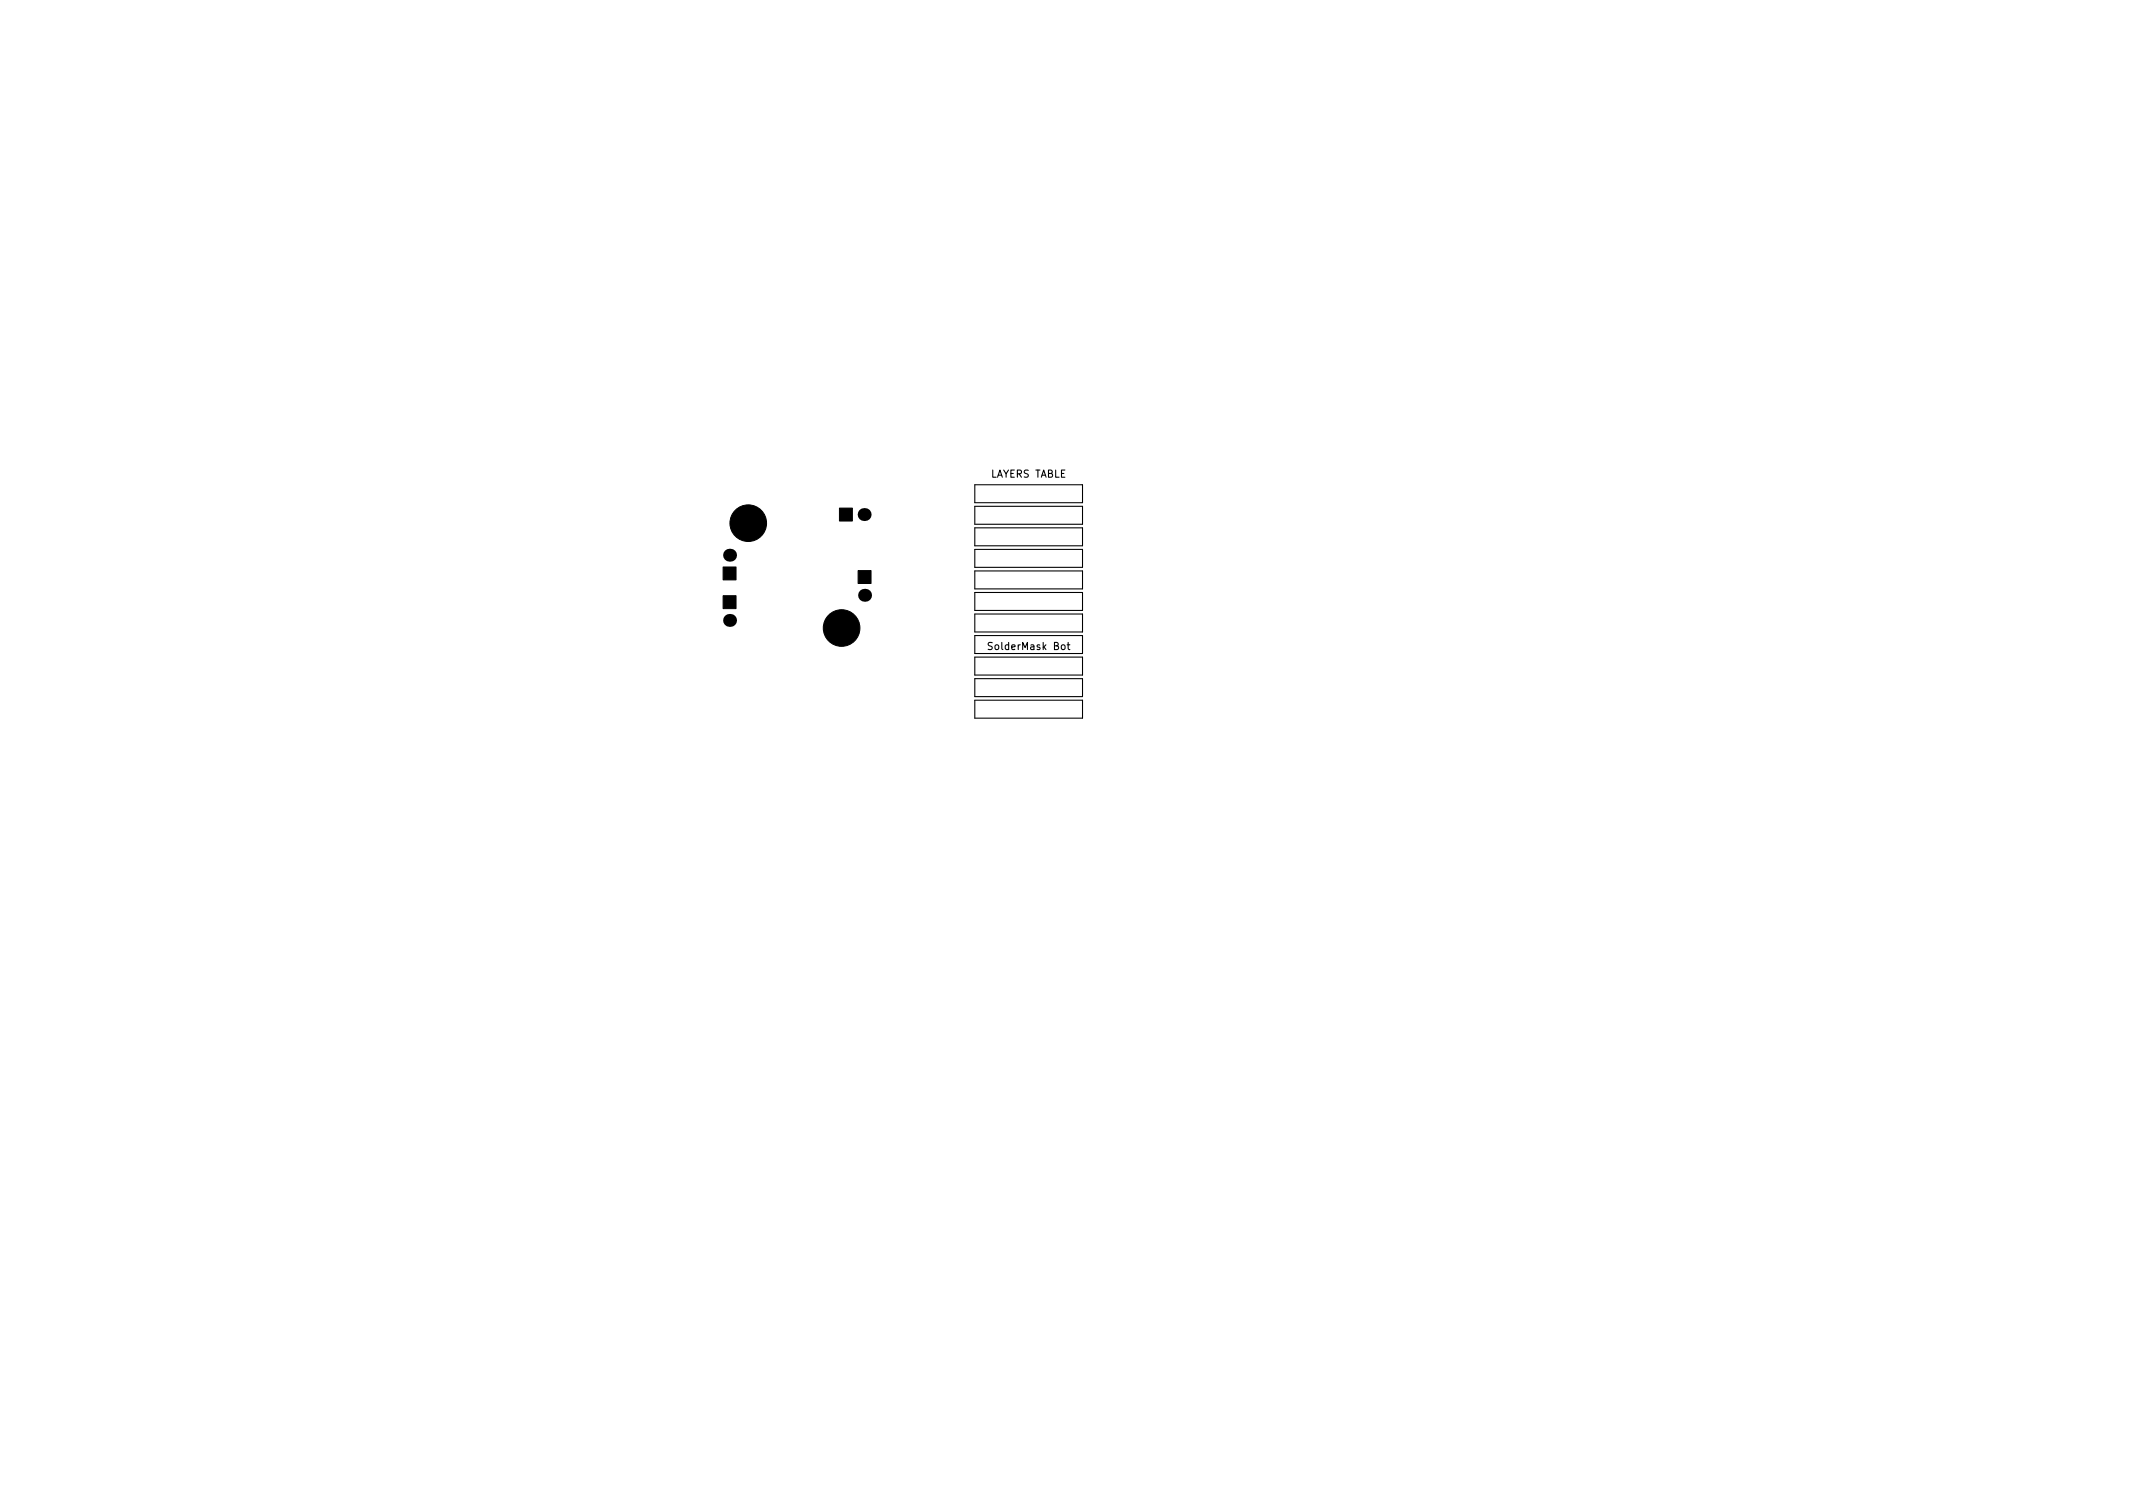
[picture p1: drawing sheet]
<svg xmlns="http://www.w3.org/2000/svg" width="297mm" height="210mm" viewBox="0 0 297 210" stroke-linecap="round" stroke-linejoin="round" font-family="sans-serif">
<defs><g id="words">
<g font-size="1.4">
<text x="137.9" y="66.5">LAYERS TABLE</text>
<text x="138" y="90.5">SolderMask Bot</text>
</g>
</g></defs>
<g fill="none" stroke="#000" stroke-width=".15">
<path d="M135.8 67.5h15v2.5h-15zM135.8 70.5h15v2.5h-15zM135.8 73.5h15v2.5h-15zM135.8 76.5h15v2.5h-15zM135.8 79.5h15v2.5h-15zM135.8 82.5h15v2.5h-15zM135.8 85.5h15v2.5h-15zM135.8 88.5h15v2.5h-15zM135.8 91.5h15v2.5h-15zM135.8 94.5h15v2.5h-15zM135.8 97.5h15v2.5h-15zM148.6 89.8h.4"/>
<path d="M148.8 89.5v.8l.2 .2"/>
</g>
<g fill="#000">
<circle cx="101.6" cy="77.3" r=".9"/>
<circle cx="120.3" cy="71.6" r=".9"/>
<circle cx="101.6" cy="86.4" r=".9"/>
<circle cx="120.4" cy="82.9" r=".9"/>
</g>
<g fill="#000" stroke="#000" stroke-width=".14">
<path d="M100.7 78.9h1.8v1.8h-1.8zM116.9 70.7h1.8v1.8h-1.8zM100.7 82.9h1.8v1.8h-1.8zM119.5 79.4h1.8v1.8h-1.8z"/>
<circle cx="102.3" cy="72.8" r=".45"/>
<circle cx="102.9" cy="74.2" r=".45"/>
<circle cx="102.9" cy="71.5" r=".45"/>
<circle cx="104.2" cy="72.8" r="2.55"/>
<circle cx="104.2" cy="74.7" r=".45"/>
<circle cx="104.2" cy="71" r=".45"/>
<circle cx="105.5" cy="74.2" r=".45"/>
<circle cx="105.5" cy="71.5" r=".45"/>
<circle cx="106.1" cy="72.8" r=".45"/>
<circle cx="115.3" cy="87.4" r=".45"/>
<circle cx="115.9" cy="86.1" r=".45"/>
<circle cx="115.9" cy="88.8" r=".45"/>
<circle cx="117.2" cy="87.4" r="2.55"/>
<circle cx="117.2" cy="85.6" r=".45"/>
<circle cx="117.2" cy="89.3" r=".45"/>
<circle cx="118.5" cy="86.1" r=".45"/>
<circle cx="118.5" cy="88.8" r=".45"/>
<circle cx="119.1" cy="87.4" r=".45"/>
</g>
<use href="#words"/>
</svg>
